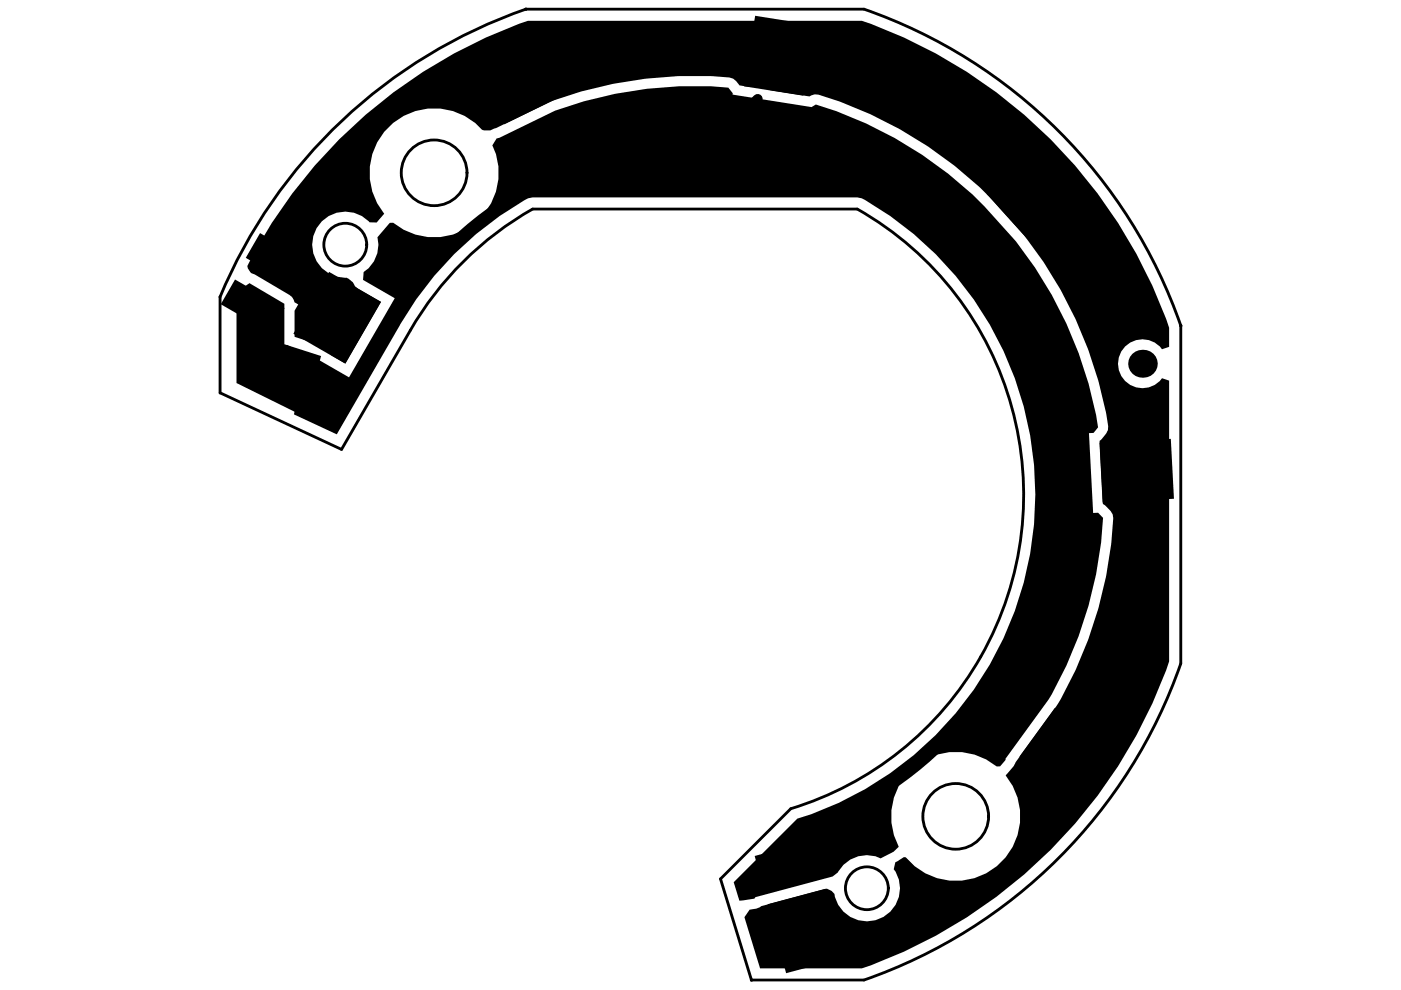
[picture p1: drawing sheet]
<svg xmlns="http://www.w3.org/2000/svg" width="297mm" height="210mm" viewBox="0 0 297 210" stroke-linecap="round" stroke-linejoin="round" font-family="sans-serif">
<g fill="#000">
<path d="M82.6 47.3l.8-.1a13.7 13.7 0 0 0 17 .3 13.7 13.7 0 0 0 4-16.7l.9-1.4 .6-.2 11.8-5.7a85 85 0 0 1 36.7-4.9l1 1.2-.1 .3 16.8 2.6 .9-.5a86.3 86.3 0 0 1 59.8 68.4l-.9 1.2h-1l.9 17 1-.1 1.1 1.1a85 85 0 0 1-11.6 38.5l-9.1 12.6v.2l-1.2 1.4h-.7a13.7 13.7 0 0 0-17.4 0 13.7 13.7 0 0 0-3.4 17l-1.1 1.1-2.7 1.4a6.9 6.9 0 0 0-9.1 3l-1.1 .8-16.3 4.4-.2 .3-3.2 .5-1.2-4 13.4-13.4a72 72 0 0 0 50.1-61.3 72 72 0 0 0-36.4-70.3l-.9-.1h-68.9a5 5 0 0 0-2.5 1 71.3 71.3 0 0 0-25.6 25.9l-13.4 23.3-9.1-4.2 1.6-6.6 1.6-4.9 1.4-.5 7.1 4.1 9.7-16.8-6.7-3.9 .1-1.6a6.8 6.8 0 0 0 2.9-7.4zM71.9 29.5a105.7 105.7 0 0 1 40.1-25.1h70.7a106.1 106.1 0 0 1 65.2 65.1v4l-1.5 .6a5.2 5.2 0 0 0-7.7-.8 5.2 5.2 0 0 0 0 7.7 5.2 5.2 0 0 0 7.7-.8l1.5 .5v59.5a106.1 106.1 0 0 1-65.2 65.1h-21.5l-3.3-10.8 1-1.6 1.5-.3 .9-.5 14-3.7 1 .5 .6 .6a7 7 0 0 0 9.6 5.3 7 7 0 0 0 3-10.5l.3-1.5 1.8-1.1 .4 .1a13.7 13.7 0 0 0 19.3 1.9 13.7 13.7 0 0 0 1.9-19.3l1.7-1.9 .4-.9 8.8-12 .8-1.4a91.1 91.1 0 0 0 5.8-12.6l.1-.1a90.9 90.9 0 0 0 3.7-13.3v-.1a83.8 83.8 0 0 0 1.5-12.1 2.3 2.3 0 0 0-.6-1.7l-1.6-1.5-.7-13.3 1.4-1.5a2.27 2.27 0 0 0 .4-1.7l-.4-2.8a91 91 0 0 0-3.8-13.4 91 91 0 0 0-5.8-12.6l-.1-.1a90.7 90.7 0 0 0-7.7-11.5l-6.8-7.6-2.7-2.7a90.7 90.7 0 0 0-10.9-8.6h-.1a91.2 91.2 0 0 0-12.1-6.8 80.1 80.1 0 0 0-10.9-4.1 2.36 2.36 0 0 0-2 .4l-8.4-1.4a3 3 0 0 0-4.5-.7l-1.9-.3-.7-.9a2.25 2.25 0 0 0-1.5-.8l-3.9-.3a91.5 91.5 0 0 0-13.8 .6h-.1a90.9 90.9 0 0 0-13.6 2.7l-6.5 2.1-12.7 6.1h-1.7a13.7 13.7 0 0 0-19.1-1.4 13.7 13.7 0 0 0-1.7 19.1l-1.6 1.9-1.6-.1a7 7 0 0 0-11.6 2.1 7 7 0 0 0 6.7 9.7 2.92 2.92 0 0 1 1.9 1.8l.6 .5 4.8 2.8-7.5 13.1-3-1.8a2.16 2.16 0 0 0-1.5-1.9l-6.2-2v-5.5l.7-1.4-.8-.4v-.2a2.16 2.16 0 0 0-1-1.4l-7.8-4.4a1.72 1.72 0 0 1-1.2-1.7 102.5 102.5 0 0 1 19.5-26.9zM48.8 62.9l4.1-2.9 7.4 4.4v8.6l7.8 2.5-3.6 12.8-14.4-7.1v-17.5z"/>
<circle cx="137.4" cy="11.3" r="4.5"/>
<circle cx="138.6" cy="34.1" r="4.5"/>
<circle cx="242.2" cy="77.1" r="2.99"/>
<circle cx="188.3" cy="201.3" r="1.05"/>
</g>
<g fill="none" stroke="#000" stroke-width=".21">
<circle cx="92.1" cy="36.6" r="7"/>
<circle cx="73.2" cy="51.9" r="4.6"/>
<circle cx="202.7" cy="173.1" r="7"/>
<circle cx="183.8" cy="188.3" r="4.6"/>
</g>
<path d="M196.8 12.6h-82.1l-8.4 8.3-7.2-7.3h-3.2a104.8 104.8 0 0 0-36.4 34M110.1 28.5l5.8 5.9v3.6M115.9 38a73.9 73.9 0 0 0-33.7 32M159.2 32a74 74 0 0 0-43.3 6M159.2 32a73.9 73.9 0 0 1 43.5 24M160.6 21l-1.4 1.4v9.6M59.6 47.6v6.8l-.7 .7 10.8 10.8v1.4M210.5 48v.2M245.1 142.7a104.8 104.8 0 0 1-56.8 58.6h-12.4l-4.4-4.4v-1.8M223.3 160l7.5 7.5" fill="none" stroke="#000" stroke-width="2.1"/>
<path d="M207.7 147.5a73.9 73.9 0 0 1-33.2 26.1" fill="none" stroke="#000" stroke-width="3"/>
<g fill="#000">
<path d="M100.3 12.8l11.4-5.6 6.7 13.6-11.5 5.6z" fill-rule="evenodd"/>
<path d="M160.1 3.3l12.6 2-2.4 15-12.6-2z" fill-rule="evenodd"/>
<path d="M108.1 28.8l11.4-5.6 3.5 7.1-11.4 5.6z" fill-rule="evenodd"/>
<path d="M157.3 21l12.6 2-1.3 7.7-12.5-1.9z" fill-rule="evenodd"/>
<path d="M201.3 48.2l5.9-5.3 8.5 9.5-5.9 5.3z" fill-rule="evenodd"/>
<path d="M209.2 41.1l11.3-10.1 8.5 9.4-11.3 10.2z" fill-rule="evenodd"/>
<path d="M49.8 59.3l10.5 6-3 5.3-10.5-6.1z" fill-rule="evenodd"/>
<path d="M55.1 49.4l10.5 6.1-3 5.2-10.5-6z" fill-rule="evenodd"/>
<path d="M60.8 73.1l11.1 6.4-4 6.8-11-6.4z" fill-rule="evenodd"/>
<path d="M69.8 57.6l11 6.4-7.6 13.1-11-6.3z" fill-rule="evenodd"/>
<path d="M222.5 94.4l7.9-.4 .7 12.7-7.9 .4z" fill-rule="evenodd"/>
<path d="M233.1 93.8l15.1-.7 .7 12.6-15.1 .8z" fill-rule="evenodd"/>
<path d="M215 143.9l6.4 4.6-7.5 10.3-6.3-4.6z" fill-rule="evenodd"/>
<path d="M223.6 150.1l12.3 8.9-7.5 10.3-12.3-8.9z" fill-rule="evenodd"/>
<path d="M160 181.5l12.3-3.3 2 7.6-12.3 3.3z" fill-rule="evenodd"/>
<path d="M162.8 191.7l12.2-3.3 4 14.7-12.3 3.2z" fill-rule="evenodd"/>
</g>
<g fill="none" stroke="#000" stroke-width=".6">
<path d="M46.6 63a109 109 0 0 1 64.9-61.1h71.7a109 109 0 0 1 67.1 67.1M46.7 62.9v20.4M250.3 69v71.7a109 109 0 0 1-67.1 67.1h-23.9M46.7 83.3l25.7 12 14.6-25.2a69.7 69.7 0 0 1 25.9-25.8h68.9a69.6 69.6 0 0 1 34.8 68.2 69.6 69.6 0 0 1-48.9 59l-14.9 14.8M152.8 186.3l6.5 21.5"/>
<circle cx="111.5" cy="1.9" r=".02"/>
<circle cx="92" cy="36.6" r="7"/>
<circle cx="73.2" cy="51.9" r="4.5"/>
<circle cx="250.3" cy="69" r=".02"/>
<circle cx="202.6" cy="173.1" r="7"/>
<circle cx="183.8" cy="188.3" r="4.5"/>
<circle cx="159.3" cy="207.8" r=".02"/>
</g>
</svg>
